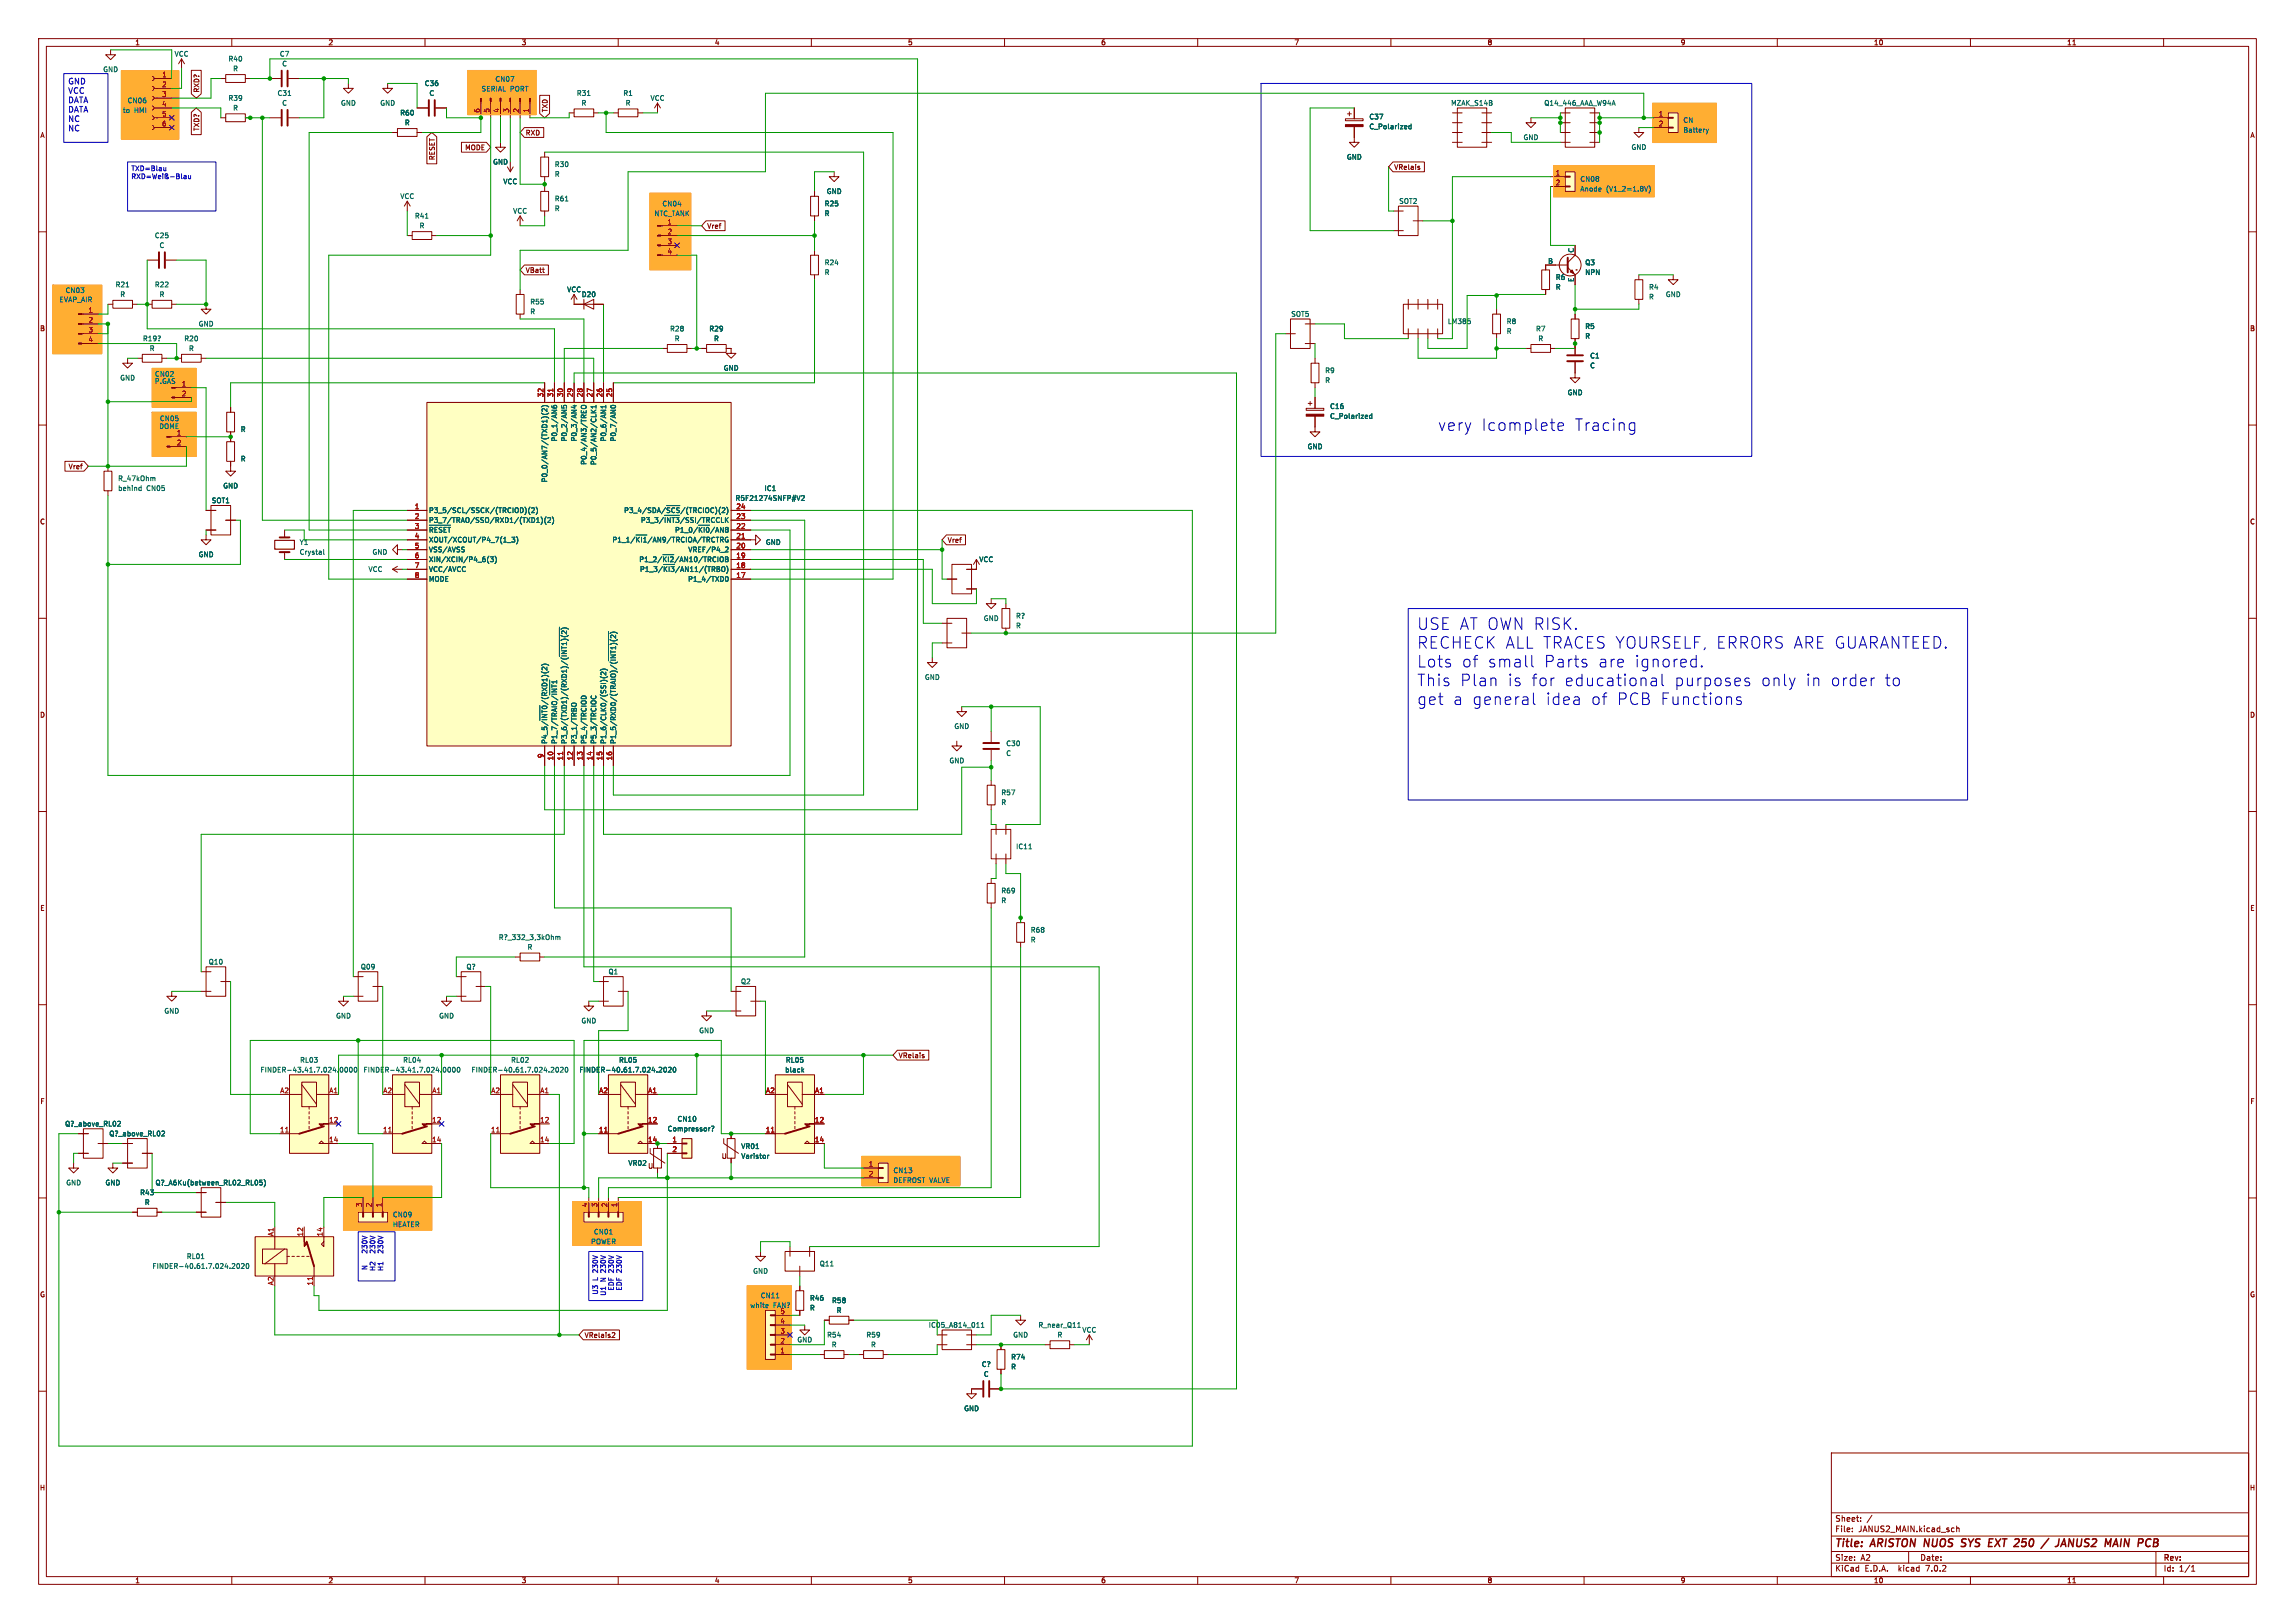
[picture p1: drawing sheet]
<svg xmlns="http://www.w3.org/2000/svg" width="594mm" height="420mm" viewBox="0 0 594 420" stroke-linecap="round" stroke-linejoin="round" font-family="sans-serif">
<defs><g id="words">
<g font-size="4.2" fill="#0000c2">
<text x="372.1" y="111.8">very</text>
<text x="383.2" y="111.8">Icomplete</text>
<text x="407.1" y="111.8">Tracing</text>
<text x="366.7" y="163.1">USE AT OWN RISK.</text>
<text x="366.7" y="168">RECHECK ALL TRACES YOURSELF, ERRORS ARE GUARANTEED.</text>
<text x="366.7" y="172.8">Lots</text>
<text x="378.1" y="172.8">of</text>
<text x="384.6" y="172.8">small</text>
<text x="398.9" y="172.8">Parts</text>
<text x="412.7" y="172.8">are</text>
<text x="421.9" y="172.8">ignored.</text>
<text x="366.7" y="177.7">This</text>
<text x="377.7" y="177.7">Plan</text>
<text x="389.7" y="177.7">is for</text>
<text x="404" y="177.7">educational</text>
<text x="432.2" y="177.7">purposes</text>
<text x="454.4" y="177.7">only</text>
<text x="465.8" y="177.7">in</text>
<text x="472" y="177.7">order</text>
<text x="485.8" y="177.7">to</text>
<text x="366.7" y="182.6">get</text>
<text x="375.8" y="182.6">a general</text>
<text x="399.4" y="182.6">idea</text>
<text x="410.9" y="182.6">of</text>
<text x="417.4" y="182.6">PCB Functions</text>
</g>
<g font-size="2.8" fill="#840000">
<text x="475" y="400.8">Title:</text>
<text x="484.4" y="400.8">ARISTON NUOS</text>
<text x="509" y="400.8">SYS EXT 250</text>
<text x="531.7" y="400.8">/</text>
<text x="535.9" y="400.8">JANUS2</text>
<text x="549.2" y="400.8">MAIN PCB</text>
</g>
<g font-size="2.1" fill="#0000c2">
<text x="17.6" y="22.1">GND</text>
<text x="17.6" y="24.5">VCC</text>
<text x="17.6" y="26.9">DATA</text>
<text x="17.6" y="29.3">DATA</text>
<text x="17.6" y="31.8">NC</text>
<text x="17.6" y="34.2">NC</text>
</g>
<g font-size="2.1" fill="#840000">
<text x="475" y="393.9">Sheet:</text>
<text x="475" y="396.6">File:</text>
<text x="481" y="396.6">JANUS2_MAIN.kicad_sch</text>
<text x="475" y="406.8">KiCad</text>
<text x="475" y="404">Size:</text>
<text x="481.6" y="404">A2</text>
<text x="482.7" y="406.8">E.D.A.</text>
<text x="491.4" y="406.8">kicad</text>
<text x="497" y="404">Date:</text>
<text x="498.5" y="406.8">7.0.2</text>
<text x="560" y="404.2">Rev:</text>
<text x="560" y="406.8">Id:</text>
<text x="564" y="406.8">1/1</text>
</g>
<g font-size="1.8" fill="#840000">
<text x="35" y="11.8">1</text>
<text x="85" y="11.8">2</text>
<text x="135" y="11.8">3</text>
<text x="185" y="11.8">4</text>
<text x="235" y="11.8">5</text>
<text x="285" y="11.8">6</text>
<text x="335" y="11.8">7</text>
<text x="385" y="11.8">8</text>
<text x="435" y="11.8">9</text>
<text x="485" y="11.8">10</text>
<text x="535" y="11.8">11</text>
<text x="51.7" y="24" transform="rotate(-90 51.7 24)">RXD?</text>
<text x="141.9" y="29" transform="rotate(-90 141.9 29)">TXD</text>
<text x="10.4" y="35.8">A</text>
<text x="51.7" y="34" transform="rotate(-90 51.7 34)">TXD?</text>
<text x="136" y="35.2">RXD</text>
<text x="582.4" y="35.8">A</text>
<text x="112.7" y="41.6" transform="rotate(-90 112.7 41.6)">RESET</text>
<text x="120.2" y="39">MODE</text>
<text x="360.8" y="44.1">VRelais</text>
<text x="183" y="59.3">Vref</text>
<text x="136" y="70.8">VBatt</text>
<text x="10.3" y="85.8">B</text>
<text x="582.3" y="85.8">B</text>
<text x="17.6" y="121.6">Vref</text>
<text x="10.3" y="135.8">C</text>
<text x="582.3" y="135.8">C</text>
<text x="245.3" y="140.6">Vref</text>
<text x="10.3" y="185.8">D</text>
<text x="582.3" y="185.8">D</text>
<text x="10.4" y="235.8">E</text>
<text x="582.4" y="235.8">E</text>
<text x="232.6" y="274">VRelais</text>
<text x="10.4" y="285.8">F</text>
<text x="582.4" y="285.8">F</text>
<text x="167.7" y="302.6">U</text>
<text x="186.7" y="300">U</text>
<text x="10.3" y="335.8">G</text>
<text x="582.3" y="335.8">G</text>
<text x="151.3" y="346.4">VRelais2</text>
<text x="10.3" y="385.8">H</text>
<text x="582.3" y="385.8">H</text>
<text x="35" y="409.8">1</text>
<text x="85" y="409.8">2</text>
<text x="135" y="409.8">3</text>
<text x="185" y="409.8">4</text>
<text x="235" y="409.8">5</text>
<text x="285" y="409.8">6</text>
<text x="335" y="409.8">7</text>
<text x="385" y="409.8">8</text>
<text x="435" y="409.8">9</text>
<text x="485" y="409.8">10</text>
<text x="535" y="409.8">11</text>
</g>
<g font-size="1.8" fill="#006464">
<text x="45.1" y="14.8">VCC</text>
<text x="59.1" y="16.1">R40</text>
<text x="72.4" y="14.8">C7</text>
<text x="73" y="17.3">C</text>
<text x="26.6" y="18.8">GND</text>
<text x="60.3" y="18.6">R</text>
<text x="109.9" y="22.4">C36</text>
<text x="124.6" y="23.8">SERIAL PORT</text>
<text x="128.1" y="21.3">CN07</text>
<text x="31.7" y="29.4">to</text>
<text x="32.9" y="26.9">CN06</text>
<text x="34.7" y="29.4">HMI</text>
<text x="59.1" y="26.2">R39</text>
<text x="60.3" y="28.8">R</text>
<text x="71.8" y="25">C31</text>
<text x="73" y="27.5">C</text>
<text x="88.2" y="27.5">GND</text>
<text x="98.3" y="27.5">GND</text>
<text x="111.1" y="25">C</text>
<text x="149.2" y="25">R31</text>
<text x="150.4" y="27.5">R</text>
<text x="161.3" y="25">R1</text>
<text x="161.9" y="27.5">R</text>
<text x="168.3" y="26.2">VCC</text>
<text x="375.5" y="27.5">MZAK_S14B</text>
<text x="103.5" y="30">R60</text>
<text x="104.7" y="32.6">R</text>
<text x="354.3" y="31.1">C37</text>
<text x="354.3" y="33.6">C_Polarized</text>
<text x="435.6" y="31.9">CN</text>
<text x="435.6" y="34.5">Battery</text>
<text x="348.5" y="41.5">GND</text>
<text x="394.2" y="36.4">GND</text>
<text x="422.2" y="38.9">GND</text>
<text x="127.5" y="42.7">GND</text>
<text x="130.2" y="47.8">VCC</text>
<text x="143.5" y="43.4">R30</text>
<text x="143.5" y="45.9">R</text>
<text x="408.9" y="47.2">CN08</text>
<text x="103.5" y="51.6">VCC</text>
<text x="143.5" y="52.3">R61</text>
<text x="171.4" y="53.6">CN04</text>
<text x="213.4" y="53.5">R25</text>
<text x="213.9" y="50.4">GND</text>
<text x="362.1" y="52.9">SOT2</text>
<text x="408.9" y="49.7">Anode</text>
<text x="415.7" y="49.7">(V1_2=1.8V)</text>
<text x="107.3" y="56.7">R41</text>
<text x="108.5" y="59.2">R</text>
<text x="132.7" y="55.4">VCC</text>
<text x="143.5" y="54.8">R</text>
<text x="169.3" y="56.1">NTC_TANK</text>
<text x="213.4" y="56.1">R</text>
<text x="40" y="61.8">C25</text>
<text x="41.2" y="64.3">C</text>
<text x="407.4" y="65.5" transform="rotate(-90 407.4 65.5)">C</text>
<text x="213.4" y="68.8">R24</text>
<text x="213.4" y="71.3">R</text>
<text x="400.6" y="68.3">B</text>
<text x="410.2" y="68.8">Q3</text>
<text x="410.2" y="71.3">NPN</text>
<text x="16.9" y="76">CN03</text>
<text x="29.8" y="74.5">R21</text>
<text x="31.1" y="77">R</text>
<text x="40" y="74.5">R22</text>
<text x="41.2" y="77">R</text>
<text x="146.7" y="75.8">VCC</text>
<text x="150.5" y="77">D20</text>
<text x="402.6" y="72.6">R6</text>
<text x="402.6" y="75.1">R</text>
<text x="407.4" y="73" transform="rotate(-90 407.4 73)">E</text>
<text x="426.7" y="75.1">R4</text>
<text x="426.7" y="77.7">R</text>
<text x="431.1" y="77">GND</text>
<text x="15.3" y="78.4">EVAP_AIR</text>
<text x="137.2" y="78.9">R55</text>
<text x="137.2" y="81.5">R</text>
<text x="334.1" y="82.1">SOT5</text>
<text x="36.9" y="88.5">R19?</text>
<text x="47.6" y="88.5">R20</text>
<text x="51.3" y="84.6">GND</text>
<text x="173.4" y="85.9">R28</text>
<text x="174.6" y="88.5">R</text>
<text x="183.5" y="85.9">R29</text>
<text x="184.7" y="88.5">R</text>
<text x="374.7" y="84">LM385</text>
<text x="389.9" y="84">R8</text>
<text x="389.9" y="86.6">R</text>
<text x="397.5" y="85.9">R7</text>
<text x="398.1" y="88.5">R</text>
<text x="410.2" y="85.3">R5</text>
<text x="410.2" y="87.8">R</text>
<text x="38.7" y="91">R</text>
<text x="48.8" y="91">R</text>
<text x="411.5" y="92.9">C1</text>
<text x="411.5" y="95.4">C</text>
<text x="31" y="98.6">GND</text>
<text x="40" y="99.5">P.GAS</text>
<text x="40" y="97.6">CN02</text>
<text x="187.2" y="96.1">GND</text>
<text x="342.9" y="96.7">R9</text>
<text x="342.9" y="99.3">R</text>
<text x="344.2" y="106">C16</text>
<text x="405.7" y="102.4">GND</text>
<text x="41.1" y="111.2">DOME</text>
<text x="41.3" y="109.1">CN05</text>
<text x="45.7" y="112.8">1</text>
<text x="62.2" y="112">R</text>
<text x="344.2" y="108.5">C_Polarized</text>
<text x="62.2" y="119.6">R</text>
<text x="144.3" y="114.4" transform="rotate(-90 144.3 114.4)">P0_1/AN6</text>
<text x="146.9" y="114.4" transform="rotate(-90 146.9 114.4)">P0_2/AN5</text>
<text x="149.4" y="114.4" transform="rotate(-90 149.4 114.4)">P0_3/AN4</text>
<text x="157" y="114.4" transform="rotate(-90 157 114.4)">P0_6/AN1</text>
<text x="159.6" y="114.4" transform="rotate(-90 159.6 114.4)">P0_7/AN0</text>
<text x="338.4" y="116.4">GND</text>
<text x="30.5" y="124.7">R_47kOhm</text>
<text x="141.8" y="125" transform="rotate(-90 141.8 125)">P0_0/AN7/(TXD1)(2)</text>
<text x="152" y="120.4" transform="rotate(-90 152 120.4)">P0_4/AN3/TREO</text>
<text x="154.5" y="120.5" transform="rotate(-90 154.5 120.5)">P0_5/AN2/CLK1</text>
<text x="30.5" y="127.2">behind</text>
<text x="37.9" y="127.2">CN05</text>
<text x="54.7" y="130.4">SOT1</text>
<text x="57.7" y="126.6">GND</text>
<text x="190.3" y="129.8">R5F21274SNFP#V2</text>
<text x="197.8" y="127.2">IC1</text>
<text x="111" y="132.9">P3_5/SCL/SSCK/(TRCIOD)(2)</text>
<text x="111" y="135.4">P3_7/TRAO/SSO/RXD1/(TXD1)(2)</text>
<text x="161.4" y="133.5">P3_4/SDA/~{SCS}/(TRCIOC)(2)</text>
<text x="165.7" y="136.1">P3_3/~{INT3}/SSI/TRCCLK</text>
<text x="77.5" y="141.2">Y1</text>
<text x="77.5" y="143.7">Crystal</text>
<text x="96.3" y="143.7">GND</text>
<text x="111" y="138.6">~{RESET}</text>
<text x="111" y="140.5">XOUT/XCOUT/P4_7(1_3)</text>
<text x="111" y="143.1">VSS/AVSS</text>
<text x="158.4" y="141.1">P1_1/~{KI1}/AN9/TRCIOA/TRCTRG</text>
<text x="174.6" y="138.6">P1_0/~{KI0}/AN8</text>
<text x="178" y="143.1">VREF/P4_2</text>
<text x="198.1" y="141.2">GND</text>
<text x="51.3" y="144.3">GND</text>
<text x="95.3" y="148.1">VCC</text>
<text x="111" y="145.6">XIN/XCIN/P4_6(3)</text>
<text x="111" y="148.1">VCC/AVCC</text>
<text x="165.3" y="146.2">P1_2/~{KI2}/AN10/TRCIOB</text>
<text x="165.5" y="148.8">P1_3/~{KI3}/AN11/(TRBO)</text>
<text x="253.4" y="145.6">VCC</text>
<text x="111" y="150.7">MODE</text>
<text x="178" y="150.7">P1_4/TXD0</text>
<text x="254.5" y="160.8">GND</text>
<text x="262.9" y="160.2">R?</text>
<text x="262.9" y="162.8">R</text>
<text x="239.3" y="176.1">GND</text>
<text x="246.9" y="188.8">GND</text>
<text x="142.4" y="192.5" transform="rotate(-90 142.4 192.5)">P4_5/~{INT0}/(RXD1)(2)</text>
<text x="144.9" y="192.5" transform="rotate(-90 144.9 192.5)">P1_7/TRAIO/~{INT1}</text>
<text x="147.5" y="192.5" transform="rotate(-90 147.5 192.5)">P3_6/(TXD1)/(RXD1)/(~{INT1)(2)}</text>
<text x="149.4" y="192.5" transform="rotate(-90 149.4 192.5)">P3_1/TRBO</text>
<text x="152" y="192.5" transform="rotate(-90 152 192.5)">P5_4/TRCIOD</text>
<text x="154.5" y="192.5" transform="rotate(-90 154.5 192.5)">P5_3/TRCIOC</text>
<text x="157" y="192.5" transform="rotate(-90 157 192.5)">P1_6/CLK0/(SSI)(2)</text>
<text x="160.2" y="192.5" transform="rotate(-90 160.2 192.5)">P1_5/RXD0/(TRAIO)/(~{INT1)(2)}</text>
<text x="245.7" y="197.7">GND</text>
<text x="260.4" y="193.2">C30</text>
<text x="260.4" y="195.8">C</text>
<text x="259.1" y="205.9">R57</text>
<text x="259.1" y="208.5">R</text>
<text x="262.9" y="219.9">IC11</text>
<text x="259.1" y="231.3">R69</text>
<text x="259.1" y="233.9">R</text>
<text x="129" y="243.4">R?_332_3,3kOhm</text>
<text x="136.5" y="245.9">R</text>
<text x="266.7" y="241.5">R68</text>
<text x="266.7" y="244">R</text>
<text x="53.9" y="249.7">Q10</text>
<text x="93.3" y="251">Q09</text>
<text x="120.6" y="251">Q?</text>
<text x="157.4" y="252.3">Q1</text>
<text x="191.7" y="254.8">Q2</text>
<text x="42.5" y="262.4">GND</text>
<text x="86.9" y="263.7">GND</text>
<text x="113.6" y="263.7">GND</text>
<text x="150.4" y="265">GND</text>
<text x="180.9" y="267.5">GND</text>
<text x="77.6" y="275.1">RL03</text>
<text x="104.3" y="275.1">RL04</text>
<text x="132.2" y="275.1">RL02</text>
<text x="160.1" y="275.1">RL05</text>
<text x="203.3" y="275.1">RL05</text>
<text x="67.3" y="277.7">FINDER-43.41.7.024.0000</text>
<text x="94" y="277.7">FINDER-43.41.7.024.0000</text>
<text x="121.9" y="277.7">FINDER-40.61.7.024.2020</text>
<text x="149.9" y="277.7">FINDER-40.61.7.024.2020</text>
<text x="203.1" y="277.7">black</text>
<text x="16.8" y="291.7">Q?_above_RL02</text>
<text x="172.7" y="292.9">Compressor?</text>
<text x="175.3" y="290.4">CN10</text>
<text x="28.2" y="294.2">Q?_above_RL02</text>
<text x="191.8" y="297.5">VR01</text>
<text x="162.6" y="301.8">VR02</text>
<text x="191.8" y="300">Varistor</text>
<text x="231.1" y="303.7">CN13</text>
<text x="17.1" y="306.9">GND</text>
<text x="27.2" y="306.9">GND</text>
<text x="36.2" y="309.4">R43</text>
<text x="37.4" y="312">R</text>
<text x="40.2" y="306.9">Q?_A6Ku(between_RL02_RL05)</text>
<text x="231.1" y="306.3">DEFROST VALVE</text>
<text x="101.6" y="315.2">CN09</text>
<text x="101.6" y="317.7">HEATER</text>
<text x="152.9" y="322.1">POWER</text>
<text x="153.6" y="319.6">CN01</text>
<text x="39.4" y="328.5">FINDER-40.61.7.024.2020</text>
<text x="48.3" y="325.9">RL01</text>
<text x="194.9" y="329.8">GND</text>
<text x="212.1" y="327.9">Q11</text>
<text x="194.1" y="338.6">white</text>
<text x="196.8" y="336.1">CN11</text>
<text x="200.1" y="338.6">FAN?</text>
<text x="209.6" y="336.7">R46</text>
<text x="209.6" y="339.3">R</text>
<text x="215.3" y="337.4">R58</text>
<text x="216.5" y="339.9">R</text>
<text x="206.3" y="347.5">GND</text>
<text x="214" y="346.3">R54</text>
<text x="224.2" y="346.3">R59</text>
<text x="240.3" y="343.7">IC05_A814_011</text>
<text x="262.2" y="346.3">GND</text>
<text x="268.7" y="343.7">R_near_Q11</text>
<text x="273.6" y="346.3">R</text>
<text x="280.1" y="345">VCC</text>
<text x="215.2" y="348.8">R</text>
<text x="225.4" y="348.8">R</text>
<text x="254" y="353.9">C?</text>
<text x="261.6" y="352">R74</text>
<text x="254.6" y="356.4">C</text>
<text x="261.6" y="354.5">R</text>
<text x="249.5" y="365.3">GND</text>
</g>
<g font-size="1.8" fill="#a90000">
<text x="41.9" y="20.1">1</text>
<text x="41.9" y="22.6">2</text>
<text x="41.9" y="25.1">3</text>
<text x="41.9" y="27.7">4</text>
<text x="124.2" y="29.2" transform="rotate(-90 124.2 29.2)">6</text>
<text x="126.7" y="29.2" transform="rotate(-90 126.7 29.2)">5</text>
<text x="129.3" y="29.2" transform="rotate(-90 129.3 29.2)">4</text>
<text x="131.8" y="29.2" transform="rotate(-90 131.8 29.2)">3</text>
<text x="134.4" y="29.2" transform="rotate(-90 134.4 29.2)">2</text>
<text x="136.9" y="29.2" transform="rotate(-90 136.9 29.2)">1</text>
<text x="41.9" y="30.2">5</text>
<text x="41.9" y="32.8">6</text>
<text x="429.2" y="30.2">1</text>
<text x="429.2" y="32.8">2</text>
<text x="402.6" y="45.5">1</text>
<text x="402.6" y="48">2</text>
<text x="172.7" y="58.2">1</text>
<text x="172.7" y="60.7">2</text>
<text x="172.7" y="63.2">3</text>
<text x="172.7" y="65.8">4</text>
<text x="22.8" y="81">1</text>
<text x="22.8" y="83.6">2</text>
<text x="22.8" y="86.1">3</text>
<text x="22.8" y="88.6">4</text>
<text x="47" y="100.1">1</text>
<text x="47" y="102.6">2</text>
<text x="140.7" y="102.9" transform="rotate(-90 140.7 102.9)">32</text>
<text x="143.3" y="102.9" transform="rotate(-90 143.3 102.9)">31</text>
<text x="145.8" y="102.9" transform="rotate(-90 145.8 102.9)">30</text>
<text x="148.3" y="102.9" transform="rotate(-90 148.3 102.9)">29</text>
<text x="150.9" y="102.9" transform="rotate(-90 150.9 102.9)">28</text>
<text x="153.4" y="102.9" transform="rotate(-90 153.4 102.9)">27</text>
<text x="156" y="102.9" transform="rotate(-90 156 102.9)">26</text>
<text x="158.5" y="102.9" transform="rotate(-90 158.5 102.9)">25</text>
<text x="45.7" y="115.3">2</text>
<text x="107.3" y="131.8">1</text>
<text x="190.5" y="131.8">24</text>
<text x="107.3" y="134.4">2</text>
<text x="107.3" y="136.9">3</text>
<text x="190.5" y="136.9">22</text>
<text x="190.5" y="134.4">23</text>
<text x="107.3" y="139.4">4</text>
<text x="107.3" y="142">5</text>
<text x="190.5" y="142">20</text>
<text x="190.5" y="139.4">21</text>
<text x="107.3" y="144.5">6</text>
<text x="107.3" y="147.1">7</text>
<text x="107.3" y="149.6">8</text>
<text x="190.5" y="149.6">17</text>
<text x="190.5" y="147.1">18</text>
<text x="190.5" y="144.5">19</text>
<text x="140.7" y="196.2" transform="rotate(-90 140.7 196.2)">9</text>
<text x="143.3" y="196.9" transform="rotate(-90 143.3 196.9)">10</text>
<text x="145.8" y="196.9" transform="rotate(-90 145.8 196.9)">11</text>
<text x="148.3" y="196.9" transform="rotate(-90 148.3 196.9)">12</text>
<text x="150.9" y="196.9" transform="rotate(-90 150.9 196.9)">13</text>
<text x="153.4" y="196.9" transform="rotate(-90 153.4 196.9)">14</text>
<text x="156" y="196.9" transform="rotate(-90 156 196.9)">15</text>
<text x="158.5" y="196.9" transform="rotate(-90 158.5 196.9)">16</text>
<text x="72.4" y="283">A2</text>
<text x="85.1" y="283">A1</text>
<text x="99.1" y="283">A2</text>
<text x="111.8" y="283">A1</text>
<text x="127.1" y="283">A2</text>
<text x="139.8" y="283">A1</text>
<text x="155" y="283">A2</text>
<text x="167.7" y="283">A1</text>
<text x="198.2" y="283">A2</text>
<text x="210.9" y="283">A1</text>
<text x="72.4" y="293.1">11</text>
<text x="85.1" y="290.6">12</text>
<text x="99.1" y="293.1">11</text>
<text x="111.8" y="290.6">12</text>
<text x="127" y="293.1">11</text>
<text x="139.7" y="290.6">12</text>
<text x="154.9" y="293.1">11</text>
<text x="167.6" y="290.6">12</text>
<text x="198.1" y="293.1">11</text>
<text x="210.8" y="290.6">12</text>
<text x="85.1" y="295.7">14</text>
<text x="111.8" y="295.7">14</text>
<text x="139.7" y="295.7">14</text>
<text x="167.6" y="295.7">14</text>
<text x="174" y="295.7">1</text>
<text x="174" y="298.2">2</text>
<text x="210.8" y="295.7">14</text>
<text x="224.8" y="302">1</text>
<text x="224.8" y="304.5">2</text>
<text x="93.7" y="312.5" transform="rotate(-90 93.7 312.5)">3</text>
<text x="96.3" y="312.5" transform="rotate(-90 96.3 312.5)">2</text>
<text x="98.8" y="312.5" transform="rotate(-90 98.8 312.5)">1</text>
<text x="152.1" y="312.5" transform="rotate(-90 152.1 312.5)">4</text>
<text x="154.7" y="312.5" transform="rotate(-90 154.7 312.5)">3</text>
<text x="157.2" y="312.5" transform="rotate(-90 157.2 312.5)">2</text>
<text x="159.8" y="312.5" transform="rotate(-90 159.8 312.5)">1</text>
<text x="70.9" y="320" transform="rotate(-90 70.9 320)">A1</text>
<text x="78.5" y="320" transform="rotate(-90 78.5 320)">12</text>
<text x="83.6" y="320" transform="rotate(-90 83.6 320)">14</text>
<text x="70.9" y="332.7" transform="rotate(-90 70.9 332.7)">A2</text>
<text x="81" y="332.7" transform="rotate(-90 81 332.7)">11</text>
<text x="201.9" y="340.1">5</text>
<text x="201.9" y="347.7">2</text>
<text x="201.9" y="345.2">3</text>
<text x="201.9" y="342.6">4</text>
<text x="201.9" y="350.3">1</text>
</g>
<g font-size="1.8" fill="#0000c2">
<text x="34" y="44.5">TXD=Blau</text>
<text x="95.3" y="328.8" transform="rotate(-90 95.3 328.8)">N</text>
<text x="95.3" y="324.2" transform="rotate(-90 95.3 324.2)">230V</text>
<text x="97.4" y="329" transform="rotate(-90 97.4 329)">H2</text>
<text x="97.4" y="324.3" transform="rotate(-90 97.4 324.3)">230V</text>
<text x="99.4" y="329" transform="rotate(-90 99.4 329)">H1</text>
<text x="99.4" y="324.3" transform="rotate(-90 99.4 324.3)">230V</text>
<text x="155" y="335.1" transform="rotate(-90 155 335.1)">U3</text>
<text x="155" y="331.5" transform="rotate(-90 155 331.5)">L 230V</text>
<text x="157.1" y="335.5" transform="rotate(-90 157.1 335.5)">U1</text>
<text x="157.1" y="331.8" transform="rotate(-90 157.1 331.8)">N 230V</text>
<text x="159.1" y="334.1" transform="rotate(-90 159.1 334.1)">EDF 230V</text>
<text x="161.2" y="334.1" transform="rotate(-90 161.2 334.1)">EDF 230V</text>
</g>
</g></defs>
<g fill="none" stroke="#840000" stroke-width=".26">
<path d="M10 10h574v400h-574zM12 12h570v396h-570zM28.6 12.9v1.3h1.3l-1.3 1.2-1.2-1.2h1.2M39.4 19.8l.3 .2 .2 .3-.2 .4-.3 .1M47 15.2l-.8 1.3M47 15.2v2.6M47 15.2l.8 1.3M49.5 18.2h2.6v6.1l-1.3 1.1-1.3-1.1zM58.4 19.3h5.1v2h-5.1zM60 10v2M110 10v2M160 10v2"/>
<path d="M210 10v2M260 10v2M310 10v2M360 10v2M410 10v2M460 10v2M510 10v2M560 10v2M39.4 32.5l.3 .2 .2 .3-.2 .4-.3 .1M39.4 30l.3 .1 .2 .4-.2 .4-.3 .1M39.4 27.4l.3 .2 .2 .4-.2 .3-.3 .1M39.4 24.9l.3 .1 .2 .4-.2 .4-.3 .1"/>
<path d="M39.4 22.4l.3 .1 .2 .4-.2 .3-.3 .2M39.9 30.5h4.5M39.9 33h4.5M39.9 27.9h4.5M39.9 25.4h4.5M39.9 22.9h4.5M39.9 20.3h4.5M49.5 29.1l1.3-1.2 1.3 1.2v5.7h-2.6zM57.1 30.5h1.3M57.1 20.3h1.3M58.4 29.5h5.1v2h-5.1zM63.5 30.5h1.3"/>
<path d="M63.5 20.3h1.3M69.8 30.5h2.8M69.8 20.3h2.8M74.7 30.5h2.8M74.7 20.3h2.8M90.2 21.6v1.3h1.2l-1.2 1.2-1.3-1.2h1.3M100.3 21.6v1.3h1.3l-1.3 1.2-1.2-1.2h1.2M101.6 34.3h1.3M102.9 33.3h5v2h-5zM107.9 34.3h1.3M107.9 27.9h2.8M110.5 35.4l1.3-1.1 1.2 1.1v7h-2.5z"/>
<path d="M112.8 27.9h2.8M119.4 36.8h6.5l1.1 1.3-1.1 1.3h-6.5zM124.5 26.3v4.2M127 26.3v4.2M129.5 36.8v1.3h1.3l-1.3 1.3-1.2-1.3h1.2M129.5 26.3v4.2M132.1 26.3v4.2M134.6 26.3v4.2M135.7 33h5v2.6h-5l-1.1-1.3zM137.2 26.3v4.2M139.7 24.7h2.5v4.7l-1.2 1.1-1.3-1.1zM141 39.4v1.2"/>
<path d="M147.3 29.2h1.3M148.6 28.2h5.1v2h-5.1zM153.7 29.2h1.2M158.7 29.2h1.3M160 28.2h5.1v2h-5.1zM165.1 29.2h1.3M170.2 26.7l-.8 1.2M170.2 26.7v2.5M170.2 26.7l.7 1.2M348.2 30.7h4.6v.5h-4.6zM348.7 29.5h1.1M349.2 29v1"/>
<path d="M350.5 32.8v4h1.3l-1.3 1.3-1.3-1.3h1.3M350.5 27.9v2.8M375.9 34.3h2.6M375.9 36.8h2.6M375.9 31.8h2.6M375.9 29.2h2.6M377.2 27.9h7.6v10.2h-7.6zM383.5 34.3h2.6M383.5 36.8h2.6M383.5 31.8h2.6M383.5 29.2h2.6M396.2 30.5v1.3h1.3l-1.3 1.2-1.2-1.2h1.2"/>
<path d="M403.9 34.3h2.5M403.9 36.8h2.5M403.9 31.8h2.5M403.9 29.2h2.5M405.1 27.9h7.6v10.2h-7.6zM411.5 34.3h2.5M411.5 36.8h2.5M411.5 31.8h2.5M411.5 29.2h2.5M424.2 33v1.3h1.2l-1.2 1.3-1.3-1.3h1.3M428 30.5h3.8M428 33h3.8"/>
<path d="M431.8 32.9h1.3v.2h-1.3zM431.8 30.4h1.3v.2h-1.3zM431.8 29.2h2.5v5.1h-2.5zM10 60h2M105.4 52.1l-.8 1.2M105.4 52.1v2.5M105.4 52.1l.8 1.2M106.7 59.9h5.1v2.1h-5.1zM131.3 43.2l.8 1.3M132.1 41.9v2.6M132.8 43.2l-.7 1.3M134.6 55.9v2.5"/>
<path d="M134.6 55.9l-.7 1.3M134.6 55.9l.8 1.3M140 40.6h2v5.1h-2zM140 49.5h2v5.1h-2zM141 45.7v1.3M141 48.3v1.2M141 54.6v1.3M171 58.4h4.3M182.7 57.2h5v2.5h-5l-1.1-1.3zM209.8 50.8h2v5.1h-2zM210.8 49.5v1.3M210.8 55.9v1.3"/>
<path d="M215.9 44.5v1.2h1.3l-1.3 1.3-1.3-1.3h1.3M360.5 41.9h8.2v2.6h-8.2l-1.1-1.3zM360.7 54.6h2.5M360.7 59.7h2.5M361.9 53.3h5.1v7.7h-5.1zM365.8 57.2h2.5M367.4 43.5v.3M401.3 45.7h3.8M401.3 48.3h3.8M405.1 48.1h1.3v.3h-1.3zM405.1 45.6h1.3v.2h-1.3zM405.1 44.5h2.6v5h-2.6z"/>
<path d="M582 60h2M27.9 78.7h1.3M29.2 77.7h5.1v2.1h-5.1zM34.3 78.7h1.3M38.1 67.3h2.8M38.1 78.7h1.3M39.4 77.7h5v2.1h-5zM42.9 67.3h2.8M44.4 78.7h1.3M53.3 78.7v1.3h1.3l-1.3 1.3-1.2-1.3h1.2M105.4 61h1.3M111.8 61h1.2"/>
<path d="M133.6 76.2h2v5.1h-2zM134.6 74.9v1.3M135.7 68.6h6.2v2.5h-6.2l-1.1-1.2zM148.6 76.2v2.5h7.6M148.6 76.2l-.8 1.3M148.6 76.2l.8 1.3M151.1 78.7l2.6-1.2v2.5zM151.1 77.5v2.5M171 61h4.3M171 66h4.3M171 63.5h4.3M209.8 66h2v5.1h-2z"/>
<path d="M210.8 64.8v1.2M210.8 71.1v1.3M363.2 78.7h10.2v7.7h-10.2zM364.5 77.5v2.5M367 77.5v2.5M369.6 77.5v2.5M372.1 77.5v2.5M399 69.9h2.1v5h-2.1zM400 74.9v1.3M405.8 69.2l1.9 1.9v2.6M405.8 68.6h-5.8v1.3M407.7 63.5v2.5l-1.9 1.9"/>
<path d="M407.9 69.9h.1M423.2 72.4h2v5.1h-2zM424.2 71.1v1.3M424.2 77.5v1.2M433.1 71.1v1.3h1.2l-1.2 1.3-1.3-1.3h1.3M21.2 88.9h4.2M21.2 86.4h4.2M21.2 83.8h4.2M21.2 81.3h4.2M33 92.7v1.3h1.3l-1.3 1.3-1.3-1.3h1.3M35.6 92.7h1.2M36.8 91.7h5.1v2h-5.1z"/>
<path d="M41.9 92.7h1.3M45.7 92.7h1.3M47 91.7h5.1v2h-5.1zM52.1 92.7h1.2M134.6 81.3v1.3M141 99.1v5M143.5 99.1v5M146 99.1v5M148.6 99.1v5M151.1 99.1v5M153.7 99.1v5M156.2 99.1v5"/>
<path d="M158.7 99.1v5M171.4 90.2h1.3M172.7 89.2h5.1v2h-5.1zM177.8 90.2h1.3M181.6 90.2h1.3M182.9 89.2h5.1v2h-5.1zM188 90.2h1.2v1.2h1.3l-1.3 1.3-1.2-1.3h1.2M332.7 86.4h2.6M334 82.6h5.1v7.6h-5.1zM337.8 88.9h2.6M337.8 83.8h2.6M339.3 94h2.1v5.1h-2.1z"/>
<path d="M340.4 92.7v1.3M340.4 99.1v1.2M364.5 85.1v2.5M367 85.1v2.5M369.6 85.1v2.5M372.1 85.1v2.5M386.3 81.3h2.1v5.1h-2.1zM387.3 80v1.3M387.3 86.4v1.2M395 90.2h1.2M396.2 89.2h5.1v2h-5.1zM401.3 90.2h1.3"/>
<path d="M406.7 82.6h2v5h-2zM407.7 93.7v4.1h1.2l-1.2 1.3-1.3-1.3h1.3M407.7 81.3v1.3M407.7 87.6v4.1M10 110h2M16.8 119.4h4.9l1.2 1.3-1.2 1.2h-4.9zM44 115.6h4.3M44 113h4.3M45.3 102.9h4.2M45.3 100.3h4.2M58.7 106.7h2v5.1h-2zM58.7 114.3h2v5.1h-2z"/>
<path d="M59.7 119.4v2.5h1.3l-1.3 1.3-1.3-1.3h1.3M59.7 105.4v1.3M59.7 111.8v2.5M110.5 104.1h78.7v88.9h-78.7zM338.1 105.7h4.5v.5h-4.5zM338.6 104.4h1M339.1 103.9v1M340.4 107.7v4.1h1.2l-1.2 1.2-1.3-1.2h1.3M340.4 102.9v2.8M582 110h2M26.9 121.9h2.1v5.1h-2.1zM27.9 120.7v1.2"/>
<path d="M27.9 127v1.3M53.3 138.4v1.3h1.3l-1.3 1.3-1.2-1.3h1.2M53.3 132.1h2.6M53.3 137.2h2.6M54.6 130.8h5.1v7.6h-5.1zM58.4 134.6h2.6M73.7 137.2v1.9M105.4 132.1h5.1M105.4 134.6h5.1M105.4 137.2h5.1M105.4 139.7h5.1M189.2 139.7h6.4v-1.3l1.2 1.3-1.2 1.3v-1.3"/>
<path d="M189.2 132.1h5.1M189.2 134.6h5.1M189.2 137.2h5.1M245 138.4h4.9v2.6h-4.9l-1.2-1.3zM10 160h2M73.7 142.9v1.9M101.6 147.3h2.5M101.6 147.3l1.3 .8M102.9 142.2v-1.2l-1.3 1.2 1.3 1.3v-1.3h1.2M102.9 146.6l-1.3 .7M105.4 149.9h5.1M105.4 147.3h5.1"/>
<path d="M105.4 144.8h5.1M105.4 142.2h5.1M189.2 149.9h5.1M189.2 147.3h5.1M189.2 144.8h5.1M189.2 142.2h5.1M245.1 149.9h2.5M246.4 146.1h5.1v7.6h-5.1zM250.2 152.4h2.5M252.7 144.8v2.5h-2.5M252.7 144.8l-.7 1.3M252.7 144.8l.8 1.3"/>
<path d="M256.5 154.9v1.3h1.3l-1.3 1.3-1.2-1.3h1.2M259.3 157.5h2.1v5.1h-2.1zM260.3 156.2v1.3M582 160h2M241.3 170.2v1.3h1.3l-1.3 1.2-1.3-1.2h1.3M243.8 161.3h2.6M243.8 166.4h2.6M245.1 160h5.1v7.6h-5.1zM248.9 163.8h2.6M260.3 162.6v1.2M141 193v5.1M143.5 193v5.1"/>
<path d="M146 193v5.1M148.6 193v5.1M151.1 193v5.1M153.7 193v5.1M156.2 193v5.1M158.7 193v5.1M247.6 191.8v1.2h1.3l-1.3 1.3-1.2-1.3h1.2M248.9 182.9v1.3h1.3l-1.3 1.2-1.3-1.2h1.3M256.5 189.2v2.8M256.5 194.1v2.8M10 210h2M255.5 203.2h2.1v5.1h-2.1z"/>
<path d="M256.5 214.6h5.1v7.7h-5.1zM256.5 201.9v1.3M256.5 208.3v1.3M257.8 213.4v2.5M260.3 213.4v2.5M582 210h2M255.5 228.6h2.1v5.1h-2.1zM256.5 227.3v1.3M256.5 233.7v1.3M257.8 221v2.5M260.3 221v2.5M263.1 238.8h2.1v5h-2.1z"/>
<path d="M264.2 237.5v1.3M10 260h2M44.4 256.5v1.3h1.3l-1.3 1.3-1.2-1.3h1.2M52.1 251.5h2.5M52.1 256.5h2.5M53.3 250.2h5.1v7.6h-5.1zM57.1 254h2.6M88.9 257.8v1.3h1.3l-1.3 1.3-1.3-1.3h1.3M91.4 252.7h2.6M91.4 257.8h2.6M92.7 251.5h5.1v7.6h-5.1zM96.5 255.3h2.6"/>
<path d="M115.6 257.8v1.3h1.2l-1.2 1.3-1.3-1.3h1.3M118.1 252.7h2.5M118.1 257.8h2.5M119.4 251.5h5.1v7.6h-5.1zM123.2 255.3h2.5M133.3 247.7h1.3M134.6 246.6h5.1v2.1h-5.1zM139.7 247.7h1.3M152.4 259.1v1.3h1.3l-1.3 1.2-1.3-1.2h1.3M154.9 254h2.6M154.9 259.1h2.6M156.2 252.7h5.1v7.7h-5.1z"/>
<path d="M160 256.5h2.6M189.2 256.5h2.6M190.5 255.3h5.1v7.6h-5.1zM194.3 259.1h2.5M264.2 243.8v1.3M582 260h2M74.9 278.1h10.2v20.4h-10.2zM101.6 278.1h10.2v20.4h-10.2zM129.5 278.1h10.2v20.4h-10.2zM157.5 278.1h10.1v20.4h-10.1zM182.9 261.6v1.3h1.2l-1.2 1.3-1.3-1.3h1.3M189.2 261.6h2.6"/>
<path d="M200.7 278.1h10.1v20.4h-10.1zM232.3 271.8h8.1v2.5h-8.1l-1.2-1.2zM239.2 273.4v.3M20.3 298.5h2.6M20.3 293.4h2.6M21.6 292.1h5.1v7.6h-5.1zM25.4 295.9h2.5M31.7 295.9h2.6M33 294.6h5.1v7.7h-5.1zM36.8 298.5h2.6M72.4 293.4h5.1M74.9 283.2h3.2"/>
<path d="M78.1 280h3.8v6.4h-3.8zM78.1 280.7l3.8 5.1M80 286.4v.6M80 287.7v.6M80 288.9v.7M80 290.2v.6M80 291.5v.6M81.9 283.2h5.7M83.8 295.9l-.6-.6-.7 .6h5.1M85.1 290.8h2.5M99.1 293.4h5M101.6 283.2h3.2"/>
<path d="M104.8 280h3.8v6.4h-3.8zM104.8 280.7l3.8 5.1M106.7 286.4v.6M106.7 287.7v.6M106.7 288.9v.7M106.7 290.2v.6M106.7 291.5v.6M108.6 283.2h5.7M110.5 295.9l-.6-.6-.7 .6h5.1M111.8 290.8h2.5M127 293.4h5.1M129.5 283.2h3.2"/>
<path d="M132.7 280h3.8v6.4h-3.8zM132.7 280.7l3.8 5.1M134.6 286.4v.6M134.6 287.7v.6M134.6 288.9v.7M134.6 290.2v.6M134.6 291.5v.6M136.5 283.2h5.7M138.4 295.9l-.6-.6-.6 .6h5M139.7 290.8h2.5M154.9 293.4h5.1M157.5 283.2h3.2"/>
<path d="M160.7 280h3.8v6.4h-3.8zM160.7 280.7l3.8 5.1M162.6 286.4v.6M162.6 287.7v.6M162.6 288.9v.7M162.6 290.2v.6M162.6 291.5v.6M164.5 283.2h5.7M166.4 295.9l-.7-.6-.6 .6h5.1v1.3M167.6 290.8h2.6M168.3 297.2v1.3l3.8 2.5M169.2 297.2h2v5.1h-2z"/>
<path d="M172.7 295.9h3.8M172.7 298.5h3.8M176.5 298.3h1.3v.3h-1.3zM176.5 295.8h1.3v.2h-1.3zM176.5 294.6h2.6v5.1h-2.6zM187.3 294.6v1.3l3.8 2.6M188.2 294.6h2v5.1h-2zM189.2 293.4v1.2M189.2 299.7v1.3M198.1 293.4h5.1M200.7 283.2h3.1M203.8 280h3.8v6.4h-3.8z"/>
<path d="M203.8 280.7l3.8 5.1M205.7 286.4v.6M205.7 287.7v.6M205.7 288.9v.7M205.7 290.2v.6M205.7 291.5v.6M207.6 283.2h5.8M209.5 295.9l-.6-.6-.6 .6h5.1M210.8 290.8h2.6M10 310h2M19 301v1.3h1.3l-1.3 1.2-1.2-1.2h1.2M29.2 301v1.3h1.3l-1.3 1.2-1.3-1.2h1.3"/>
<path d="M31.7 301h2.6M34.3 313.7h1.3M35.6 312.7h5v2h-5zM40.6 313.7h1.3M50.8 313.7h2.5M50.8 308.6h2.5M52.1 307.3h5v7.7h-5zM55.9 311.2h2.5M71.1 317.5v5.7M78.7 317.5v2.5M83.8 317.5v5.1l-.6-.7 .6-.6M92.7 313.7h7.6v2.5h-7.6z"/>
<path d="M93.9 313.7h.2v1.3h-.2zM94 309.9v3.8M96.4 313.7h.2v1.3h-.2zM96.5 309.9v3.8M98.9 313.7h.3v1.3h-.3zM99.1 309.9v3.8M151.1 313.7h10.2v2.5h-10.2zM152.3 313.7h.2v1.3h-.2zM152.4 309.9v3.8M154.8 313.7h.3v1.3h-.3zM154.9 309.9v3.8M157.4 313.7h.2v1.3h-.2z"/>
<path d="M157.5 309.9v3.8M159.9 313.7h.2v1.3h-.2zM160 309.9v3.8M170.2 302.3v1.2M223.5 302.3h3.8M223.5 304.8h3.8M227.3 304.7h1.3v.2h-1.3zM227.3 302.1h1.3v.3h-1.3zM227.3 301h2.6v5.1h-2.6zM582 310h2M66 320h20.4v10.2h-20.4zM67.9 323.2h6.4v3.8h-6.4z"/>
<path d="M71.1 327v3.2M73.7 323.2l-5.1 3.8M74.3 325.1h.6M75.6 325.1h.6M76.8 325.1h.7M78.1 325.1h.6M79.4 325.1h.6M81.3 327.7v5M196.8 323.9v1.2h1.3l-1.3 1.3-1.2-1.3h1.2M198.1 339.1h2.6v12.7h-2.6zM203.2 323.9h7.6v5h-7.6zM204.5 322.6v2.5"/>
<path d="M206 334h2v5.1h-2zM207 327.7v2.5M207 332.7v1.3M207 339.1v1.3M209.5 322.6v2.5M151 344.2h9.3v2.5h-9.3l-1.1-1.3zM158.6 344.8l.4 .1 .2 .3-.8 .9h.8M199.4 340.2h1.3v.3h-1.3zM199.4 342.8h1.3v.2h-1.3zM199.4 345.3h1.3v.3h-1.3zM199.4 347.9h1.3v.2h-1.3zM199.4 350.4h1.3v.2h-1.3z"/>
<path d="M200.7 350.5h3.8M200.7 348h3.8M200.7 345.4h3.8M200.7 342.9h3.8M200.7 340.4h3.8M208.3 342.9v1.3h1.2l-1.2 1.2-1.3-1.2h1.3M212.1 350.5h1.3M213.4 349.5h5v2h-5zM213.4 341.6h1.2M214.6 340.6h5.1v2h-5.1zM218.4 350.5h1.3M219.7 341.6h1.3"/>
<path d="M222.2 350.5h1.3M223.5 349.5h5.1v2h-5.1zM228.6 350.5h1.3M242.6 348h2.5M242.6 345.4h2.5M243.8 344.2h7.7v5.1h-7.7zM250.2 348h2.5M250.2 345.4h2.5M254.3 359.4h-2.8v1.3h1.2l-1.2 1.3-1.3-1.3h1.3M256.3 359.4h2.8M258.1 349.3h2v5h-2zM259.1 348v1.3"/>
<path d="M259.1 354.3v1.3M264.2 340.4v1.2h1.2l-1.2 1.3-1.3-1.3h1.3M270.5 348h1.3M271.8 347h5.1v2h-5.1zM276.9 348h1.2M281.9 345.4l-.7 1.3M281.9 345.4v2.6M281.9 345.4l.8 1.3M10 360h2M474 376h108v32h-108zM582 360h2M474 397.5h108"/>
<path d="M474 391.5h108M479.4 396.2v.2M479.4 395.5v.1M481.6 393.5v.2M481.6 392.8v.1M484.5 392.1l-1.3 1.9M506.4 394.9v1.5M506.4 395.5h.6l.1 .9M60 408v2M110 408v2M160 408v2M210 408v2"/>
<path d="M260 408v2M310 408v2M360 408v2M410 408v2M460 408v2M474 404.5h108M474 401.5h108M494 401.5v3M510 408v2M558 401.5v6.5M560 408v2M567.2 406.6h.9"/>
<path d="M567.2 405.5l.4-.4v1.5"/>
<circle cx="406.4" cy="68.6" r="2.82"/>
</g>
<path d="M507.8 399l.6 .3M508.7 398.2l-.8 .2M530.3 398.1l-2.1 2.6M533.6 399.6h1M547.1 399.6h.9M547.7 398.2l.4 2M507.8 400.2h.5M533.4 400.2l.9-2 .4 2" fill="none" stroke="#840000" stroke-width=".4"/>
<g fill="#ffae32" stroke="#ffae32" stroke-width=".26">
<path d="M402.1 42.8h26.1v8.2h-26.1z"/>
<path d="M427.8 26.7h16.5v10.2h-16.5z"/>
<path d="M168.2 50h10.6v19.9h-10.6z"/>
<path d="M121 18.2h17.8v11.5h-17.8z"/>
<path d="M31.4 18.3h14.9v17.7h-14.9z"/>
<path d="M88.9 306.9h22.9v11.5h-22.9z"/>
<path d="M13.6 73.8h12.7v17.7h-12.7z"/>
<path d="M39.4 106.7h11.4v11.4h-11.4z"/>
<path d="M39.4 95.3h11.4v10.1h-11.4z"/>
<path d="M148.2 311h17.8v11.2h-17.8z"/>
<path d="M223.1 299.2h25.4v7.7h-25.4z"/>
<path d="M193.4 332.7h11.4v21.6h-11.4z"/>
</g>
<g fill="#ffffc2" stroke="#ffffc2" stroke-width=".26">
<path d="M198.1 339.1h2.6v12.7h-2.6z"/>
<path d="M405.1 44.5h2.6v5h-2.6z"/>
<path d="M431.8 29.2h2.5v5.1h-2.5z"/>
<path d="M110.5 104.1h78.7v88.9h-78.7z"/>
<path d="M101.6 278.1h10.2v20.4h-10.2z"/>
<path d="M74.9 278.1h10.2v20.4h-10.2z"/>
<path d="M92.7 313.7h7.6v2.5h-7.6z"/>
<path d="M66 320h20.4v10.2h-20.4z"/>
<path d="M176.5 294.6h2.6v5.1h-2.6z"/>
<path d="M151.1 313.7h10.2v2.5h-10.2z"/>
<path d="M129.5 278.1h10.2v20.4h-10.2z"/>
<path d="M157.5 278.1h10.1v20.4h-10.1z"/>
<path d="M227.3 301h2.6v5.1h-2.6z"/>
<path d="M200.7 278.1h10.1v20.4h-10.1z"/>
</g>
<g fill="none" stroke="#006464" stroke-width=".26">
<path d="M365.2 32.1v1.3l-.5-.1v-.7h.5M400 26.2l.2-.2 .5 .2 .1 .6-.2 .4-.6-.1zM400.2 27l.4 .2M400.6 27.2l.2 .2M401.3 27.3h.7M401.3 26.3l.3-.3v1.3M402.8 25.9l-.3 .9h.8M403.1 26.4v.9M403.4 27.4h1M404.9 25.9l-.3 .9h.8M405.3 26.4v.9M406.2 25.9l-.3 .9h.7"/>
<path d="M406.5 26.4v.9M407.7 26l-.6 .3v.7l.2 .3 .4-.2v-.6h-.4l-.2 .2M408 27.4h1M409.1 27.3l.4-1.3 .5 1.3M409.2 26.9h.6M410.2 27.3l.4-1.3 .5 1.3M410.3 26.9h.6M411.7 26l.4 1.3h-.8zM412.3 27.4h.9M413.4 26l.3 1.3 .3-1 .2 1 .3-1.3M415.7 26.5l-.3 .3-.4-.1v-.6l.4-.1 .3 .2-.1 .8-.6 .3M416.4 25.9l-.3 .9h.8"/>
<path d="M416.7 26.4v.9M417.2 27.3l.4-1.3 .5 1.3M417.3 26.9h.7M441.6 33.4l.3 .8M441.9 34.2l-.1 .3M442.2 33.4l-.3 .8M426.5 48.2l-.4 1.3M426.8 48a1.46 1.46 0 0 1 0 2M140.1 106.9a1.46 1.46 0 0 0 1.9 0M140.1 105.3a1.46 1.46 0 0 1 1.9 0M140.2 108.2a1.49 1.49 0 0 1 1.8 0M141.6 105.7v.8l-.9-.8-.4 .3 .1 .5"/>
<path d="M142.8 105l.3 .6h.8l.2-.2-.1-.4h-.6l-.1 .4 .3 .2M145.4 105v.6h.6l-.1-.6h.6v.6M148.3 105h.9M148.8 104.8v.8l-1-.3M150.4 106.2v.6M150.6 105h.9l.2 .2v.4l-.4 .1h-.7l-.2-.3zM151.1 106.4v.4M151.7 106.2v.6M153 106.8h1.3M153 106.1l.7 .7M154.3 104.9v.7M154.3 107.2v.7"/>
<path d="M154.3 105.3h-1.3l.4 .3M154.3 106.1l-.8 .5M156.8 104.9v.7M156.8 105.3h-1.3l.4 .3M158.2 105a.61 .61 0 0 1 .7-.2 .61 .61 0 0 1 .4 .6 .62 .62 0 0 1-.7 .3 .62 .62 0 0 1-.5-.6zM355.1 107v1.3l-.5-.1-.1-.6 .6-.1M36.2 126.1l.3 .1M36.5 125.7v1.3M36.5 126.9l-.3 .1M39.9 123.6l.2 .1v.7M111.1 135.9h5.5M112 136.7l-.2-.2h-.5v1.2"/>
<path d="M113.2 136.5h-.6v1.2M114.4 136.5h-.5l-.2 .2M115.5 136.5h-.6v1.2M115.9 136.5h.7M116.3 136.5v1.2M132.5 139h.8l-.5 .5 .4 .1v.6h-.7M133.7 138.8a1.46 1.46 0 0 1 0 2M135.9 131.2a1.46 1.46 0 0 1 0 2M137.2 131.2a1.46 1.46 0 0 0 0 2M137.6 131.5l.5-.1 .2 .4-.8 .9h.8M138.8 131.2a1.46 1.46 0 0 1 0 2M138.9 135.2h.7"/>
<path d="M138.9 134.3l.3-.4v1.3M140 133.8a1.46 1.46 0 0 1 0 1.9M141.4 133.8a1.46 1.46 0 0 0 0 1.9M141.8 134.1l.5-.2 .2 .4-.8 .9h.8M142.9 133.8a1.46 1.46 0 0 1 0 1.9M159.5 139.3l-.2-.3h-.5v1.3M160.1 139.3l.3-.3v1.3M162.3 139.3l.2-.3v1.3M162.5 131.6l-.2-.2h-.5v1.3M163 131.4h.7l-.4 .5M164.3 139l-1 1.6M164.6 138.5h2.8"/>
<path d="M164.8 139v1.3M165.5 139l-.7 .7M165.5 131.3l-.3 .9M166 139v1.3M166.2 133.9v1.3M166.7 139.3l.3-.3v1.3M167.4 131.3l-1.1 1.7M168.5 131.5l-.5-.1-.3 .2M168.8 139l-1.1 1.6M169.7 131.7l-.2-.2-.5-.1v1.3M170.1 132.7l.4-1.3 .4 1.3M171 139v1.3l-.7-1.3v1.3"/>
<path d="M171.5 139.3l.3-.3 .5 .3M171.7 133.9l-1.1 1.6M172 133.4h3.8M172.2 133.9v1.3M172.3 131.3l-1.1 1.7M172.5 130.8h3.5M173.4 131.5l-.5-.1-.3 .2M173.5 133.9v1.3l-.7-1.3v1.3M173.7 139l-1.1 1.6M174 139h.7M174.3 133.9v1.3M174.3 139v1.3"/>
<path d="M174.6 131.5l-.3-.1-.4 .3M175 136.5v1.2M175.1 139v1.3M175.8 131.5l-.4-.1-.3 .2M176.6 136.5v1.2M177.2 133.9l-1.1 1.6M177.3 131.3l-1.1 1.7M177.7 139v1.3M178.1 131.2l-.3 .6M178.4 131.4h.7M178.7 131.4v1.3M180 133.9v1.3"/>
<path d="M180.3 131.6l-.3-.2h-.5v1.3M180.6 136.4l-1.1 1.6M180.8 135.9h2.8M181 136.5v1.2M181.5 131.5l-.3-.1-.4 .3M181.5 133.9l-1.1 1.6M181.6 139l-1.1 1.6M181.7 136.5l-.7 .7M182.1 131.4v1.3M182.1 133.9v1.3M182.2 139v1.3M182.3 136.5v1.2"/>
<path d="M182.6 131.8l.3-.4 .4 .1 .2 .3M182.9 133.9v1.3M183 139v1.3M184.7 131.5l-.3-.1-.4 .3M185 136.4l-1.1 1.6M185.2 131.2l.3 .6M185.2 137.7l.4-1.2 .5 1.2M185.7 139v1.3M186.5 131.2l-.3 .6M186.5 139v1.3M186.7 133.9v1.3M186.9 131.5l.5-.1 .2 .4-.8 .9h.8"/>
<path d="M187.2 136.5v1.2l-.7-1.2v1.2M187.8 139.3a.57 .57 0 0 0 0 .7 .57 .57 0 0 0 .7 .2v-.5h-.3M187.8 133.9v1.3M187.9 136.5h.3l.3 .2M187.9 134.5l.6 .7M188.1 131.2a1.46 1.46 0 0 1 0 2M188.5 133.9l-.7 .8M207.1 128.2l-.4 1.3M207.5 128.4l.4-.2 .3 .4-.8 .9h.8M83.8 142.2v1.1l.2 .2M126.5 143.9a1.46 1.46 0 0 0 0 2M126.9 144.1h.8l-.4 .5 .3 .1v.5h-.7"/>
<path d="M128.1 143.9a1.46 1.46 0 0 1 0 2M131.3 140.4h1M165.9 146.6v1.3M166.5 144.3l-.3-.2h-.5v1.3M167.1 144.4l.2-.3v1.3M167.5 146.6v1.3M169 140.3l.4-1.3 .5 1.3M169.1 144.2l.5-.1 .3 .2M171.3 144l-1.1 1.7M171.5 146.6l-1.1 1.6M171.6 143.5h2.8M171.7 144.1v1.3"/>
<path d="M171.9 146.6v1.3M172.5 144.1l-.8 .7M172.6 146.6l-.7 .8M173 144.1v1.3M173.2 146.6v1.3M173.5 144.2l.5-.1 .3 .2M175.7 144l-1.1 1.7M175.9 146.6l-1.1 1.6M176 145.4l.4-1.3 .4 1.3M176.1 147.9l.5-1.3 .4 1.3M178 144.1v1.3l-.8-1.3v1.3M178.1 146.6v1.3l-.7-1.3v1.3"/>
<path d="M178.6 144.4l.3-.3v1.3M179 146.6v1.3M179.4 140.3l.4-1.3 .5 1.3M179.8 144.3l.2-.2 .4 .2M180.3 146.6v1.3M181.9 144l-1.1 1.7M182.1 146.6l-1.1 1.6M182.1 144.1h.8M182.5 144.1v1.3M183.5 146.6v1.3M184 144.3l-.2-.2h-.5v1.3M184.3 146.6v1.3"/>
<path d="M185.3 144.2l-.4-.1-.4 .3M185.6 146.6v1.3M185.8 144.1v1.3M186.4 144.5l.3-.4 .3 .1 .2 .3M187.3 146.6l.3 .5v.6l-.6 .1M187.8 144.1h.4l.2 .2-.2 .4 .3 .4-.3 .3h-.4zM187.8 144.7h.4M187.8 141.6h.4l.3 .3-.8 .9h.8M187.9 149.2h.2a.62 .62 0 0 1 .4 .6 .62 .62 0 0 1-.6 .6l-.1-.4zM188.1 146.5a1.46 1.46 0 0 1 0 1.9M140.1 173.8l.6 .3M140.1 172.2a1.46 1.46 0 0 1 1.9 0"/>
<path d="M140.3 178l1.3 .8M140.5 179.2l-.2 .3v.5h1.3M140.6 176.8l-.3 .2v.5h1.3M140.7 174.8l-.6 .3M141.6 172.6v.8l-.9-.8-.4 .3 .1 .5M141.6 178l-1.3 .8M141.6 175.9h-1.3l.3 .2M142.3 176v3.8M142.8 179.7h1.3M142.8 178.3h1.3l-1.3 .7h1.3M142.8 177.5h1.3M142.8 176.4h1.3"/>
<path d="M144.8 162.3v7.6M145.2 170.2l.5 .3M145.2 164.4a1.46 1.46 0 0 0 1.9 0M145.2 162.8a1.46 1.46 0 0 1 1.9 0M145.3 179l1.6 1.1M145.3 171l1.6 1.1M145.4 177.7h1.2M145.4 175.7l1.2 .9M145.4 167.3v.7M145.4 169.7h1.2M145.4 168.4h1.2l-1.2 .7h1.2M145.4 167.6h1.2"/>
<path d="M145.7 174.6l-.3 .2v.4h1.2M145.7 172.6l-.5 .3M146.6 165.4h-.9l-.5 .3M146.6 175.7l-1.2 .9M146.6 163.3v.7l-.9-.7-.3 .2 .1 .5M146.6 173.7h-1.2l.3 .2M146.6 166.5h-1.2l.3 .3M155.3 175.1a1.46 1.46 0 0 0 2 0M155.3 173.5a1.46 1.46 0 0 1 2 0M155.4 176.3a1.49 1.49 0 0 1 1.8 0M155.6 174v.6M155.6 174h.1"/>
<path d="M156.8 173.9v.8l-.7-.7h-.5M157.5 163.4v7.6M157.9 171.3l.5 .3M157.9 165.5l.5 .3M157.9 163.9a1.46 1.46 0 0 1 1.9 0M157.9 179.7l.5 .2M158 172.1l1.6 1.1M158.1 168.3v.8M158.1 178.6v.7M158.1 178.9h1.2M158.1 175.8h1.2M158.1 170.8h1.2"/>
<path d="M158.1 169.5h1.2l-1.2 .7h1.2M158.1 168.7h1.2M158.3 177.4l-.2 .3v.4h1.2M158.4 173.7l-.5 .3M158.4 166.5l-.5 .3M158.5 174.4l-.4 .3v.4l.4 .1M159.3 167.6h-1.2l.3 .3M159.3 164.4v.7l-.9-.7-.3 .2 .1 .5M159.3 176.2l-1.2 .4 1.2 .5M159.8 165.5l-.3 .2M139.7 182.6v3.8M140.1 180.4l.6 .3"/>
<path d="M140.2 190.7l.9 .3M140.2 186.7l1.7 1.1M140.2 181.2l1.7 1.1M140.3 186.2h1.3M140.3 183.8v.7M140.3 188.2v.6h.6M140.3 184.9h1.3l-1.3 .7h1.3M140.3 184.1h1.3M140.5 191.5l-.2 .2v.5h1.3M140.5 182.7l-.2 .3 .2 .3M142.8 186.7l1.6 1.1M142.8 180.1l1.6 1.1"/>
<path d="M142.8 192.2h1.3M142.8 190.7h1.3M142.8 188.1l1.3 .5M142.8 186.1h1.3M142.8 185.3h1.3M142.8 182.9h1.3M144.1 183.3l-1.3 .5 1.3 .4M145.3 186.7l1.6 1.1M145.4 192.2h1.2M145.4 185.2h1.2M145.4 183.7l1.2 .8M145.4 183.2h1.2"/>
<path d="M145.4 181.6h1.2M146.6 183.7l-1.2 .8M148.3 181.9l.7 .1 .2 .5M150.4 180.8a.64 .64 0 0 1 .7-.7 .64 .64 0 0 1 .6 .7M153.1 180.1l-.1 .5M154.1 180.1l.1 .5M158 186.7l1.6 1.1M158 180.4l1.6 1.1M158.1 188.2v.6h.6M158.1 184.2l1.2 .9M158.3 191.5l-.2 .2v.5h1.2M158.3 181.9l-.2 .2 .2 .4"/>
<path d="M158.3 185.5l-.2 .3v.4h1.2M158.4 183.1l-.3 .2v.5h1.2M159.3 190.7h-1.2l.3 .2M159.3 184.2l-1.2 .9M266.3 219.7h.7M143.8 242.4l.4-.1 .2 .2M144.4 242.5l.2-.2 .3 .1v.8M144.4 242.5v.7M89.4 276.3l.1-.1a.62 .62 0 0 1 .5 .6 .62 .62 0 0 1-.6 .6l-.2-.4zM90.6 276.3l.1-.1a.62 .62 0 0 1 .5 .6 .62 .62 0 0 1-.6 .6l-.2-.4zM91.8 276.3l.2-.1a.62 .62 0 0 1 .4 .6 .62 .62 0 0 1-.6 .6l-.1-.4zM116.1 276.2h.1a.62 .62 0 0 1 .5 .6 .62 .62 0 0 1-.6 .6l-.2-.4z"/>
<path d="M117.2 276.3l.2-.1a.62 .62 0 0 1 .5 .6 .62 .62 0 0 1-.6 .6l-.2-.4zM118.4 276.3l.2-.1a.62 .62 0 0 1 .5 .6 .62 .62 0 0 1-.6 .6l-.2-.4zM144 276.2h.1a.62 .62 0 0 1 .5 .6 .62 .62 0 0 1-.6 .6l-.2-.4zM145.1 276.3l.4-.1 .3 .3-.8 .9h.8M146.4 276.3l.2-.1a.62 .62 0 0 1 .4 .6 .62 .62 0 0 1-.6 .6l-.1-.4zM171.9 276.3l.2-.1a.62 .62 0 0 1 .4 .6 .62 .62 0 0 1-.5 .6l-.2-.4zM173 276.3l.5-.1 .2 .3-.8 .9h.8M174.3 276.3l.2-.1a.62 .62 0 0 1 .5 .6 .62 .62 0 0 1-.6 .6l-.2-.4zM207.7 277l.3 .4M208 276.6l-.4 .5M30.6 290.1l.5 .1 .1 .3-.8 .9h.8M42.1 292.7h.4l.1 .4-.8 .9h.8"/>
<path d="M184.2 291.5l.4-.1a.49 .49 0 0 1-.2 .8M184.4 292.6v.1M198.7 298.9v.9M199 298.9l-.3 .3M66.6 305.5v1M67.9 305.4h-.7v.6l.6-.1 .1 .6h-.7M68.3 305.2a1.46 1.46 0 0 1 0 1.9M157.8 319.4h.7M52.1 325.7h.7M61.4 327.1l.2-.1a.62 .62 0 0 1 .4 .6 .62 .62 0 0 1-.5 .6l-.2-.4zM62.5 327.1l.5-.1 .2 .3-.8 .9h.8M63.8 327.1l.2-.1a.62 .62 0 0 1 .4 .6 .62 .62 0 0 1-.5 .6l-.2-.4z"/>
<path d="M198.8 337.6v.3l-.6 .1M200.9 335.9h.8M252.8 343.5h.7M254 343.5h.7M254 342.6l.3-.4v1.3M278.9 343.5h.7M279 342.5l.3-.3v1.3"/>
</g>
<g fill="none" stroke="#840000" stroke-width=".51">
<path d="M72.9 18.3v4.1M74.4 18.3v4.1M72.9 28.4v4.1M74.4 28.4v4.1M111 25.9v4.1M112.5 25.9v4.1M41.1 65.3v4M42.7 65.3v4M405.8 66.7v3.8M405.6 93.5h4.1M405.6 91.9h4.1M72.4 139.1h2.5"/>
<path d="M72.4 142.9h2.5M254.5 193.8h4.1M254.5 192.3h4.1M83.8 291.5l-6.3 1.9M110.5 291.5l-6.4 1.9M138.4 291.5l-6.3 1.9M166.4 291.5l-6.4 1.9M209.5 291.5l-6.3 1.9M79.4 321.3l1.9 6.4M254.5 357.4v4M256 357.4v4"/>
</g>
<g fill="#840000" stroke="#840000" stroke-width=".26">
<path d="M406.4 70.4l.5-.5 .5 1z"/>
<path d="M20.3 88.8h.9v.2h-.9z"/>
<path d="M20.3 86.2h.9v.3h-.9z"/>
<path d="M20.3 83.7h.9v.2h-.9z"/>
<path d="M20.3 81.2h.9v.2h-.9z"/>
<path d="M43.2 115.4h.8v.3h-.8z"/>
<path d="M43.2 112.9h.8v.3h-.8z"/>
<path d="M44.4 102.7h.9v.3h-.9z"/>
<path d="M44.4 100.2h.9v.3h-.9z"/>
<path d="M124.3 25.4h.3v.9h-.3z"/>
<path d="M126.9 25.4h.2v.9h-.2z"/>
<path d="M129.4 25.4h.3v.9h-.3z"/>
<path d="M132 25.4h.2v.9h-.2z"/>
<path d="M134.5 25.4h.2v.9h-.2z"/>
<path d="M137 25.4h.3v.9h-.3z"/>
<path d="M348.2 32.3h4.6v.5h-4.6z"/>
<path d="M338.1 107.2h4.5v.5h-4.5z"/>
<path d="M170.2 65.9h.8v.3h-.8z"/>
<path d="M170.2 63.4h.8v.2h-.8z"/>
<path d="M170.2 60.8h.8v.3h-.8z"/>
<path d="M170.2 58.3h.8v.2h-.8z"/>
<path d="M109.2 290.8h2.6h-1.3l-.6 .7z"/>
<path d="M82.5 290.8h2.6h-1.3l-.6 .7z"/>
<path d="M78.7 320v1.3l.7 .6-.7 .7z"/>
<path d="M137.2 290.8h2.5h-1.3l-.6 .7z"/>
<path d="M165.1 290.8h2.5h-1.2l-.7 .7z"/>
<path d="M208.3 290.8h2.5h-1.3l-.6 .7z"/>
</g>
<path d="M143.1 100.6v.8M192 139.3h.7M145.6 194.6v.7M73.9 293h.7M100.6 293h.7M128.5 293h.7M156.5 293h.7M199.6 293h.8M80.9 330.5v.7" fill="none" stroke="#a90000" stroke-width=".26"/>
<path d="M71.1 139.8h5.1v2.3h-5.1z" fill="none" stroke="#840000" stroke-width=".3"/>
<g fill="none" stroke="#0000c2" stroke-width=".26">
<path d="M16.5 19.1h11.4v17.7h-11.4zM326.4 21.6h127v96.5h-127zM33 41.9h22.9v12.7h-22.9zM34.3 45v1.3M34.6 45.6l.4 .7M34.9 45.1v.5h-.6M35.4 45l.9 1.3M36.3 45l-.9 1.3M36.8 45v1.3a.67 .67 0 0 0 .7-.5 .67 .67 0 0 0-.3-.8M38 45.6h1M38 45.9h1M39.5 45l.3 1.3 .2-1 .3 1 .3-1.3"/>
<path d="M41 45.8l.6-.1-.1-.2-.3-.1-.2 .2v.6h.5M42.1 45.4v.9M42.9 43.3v.9M42.9 44.1l-.3 .1M43 46.2l.4 .1 .2-.2-.6-.5 .4-.2a.34 .34 0 0 0-.2-.4 .34 .34 0 0 0-.5 .2v1.1M44.1 45.8h1M45.7 45h.4l.3 .2-.3 .4 .3 .4-.2 .3h-.5zM45.7 45.6h.4M47 45v1.1l.2 .2M47.6 45.5h.5l.1 .8M48.2 45.7l-.6 .2 .2 .4 .4-.1M48.8 45.4v.8l.5-.1"/>
<path d="M49.3 45.4v.9M403.3 110.4l1.4-.3-.2-.6-.8-.1-.4 .4 .1 1.4 .3 .2 .8-.2M422.3 109.4l.8 .1M423.1 111.2l-.8 .2M423.1 109.4v2.4a.82 .82 0 0 1-1 .6M364.5 157.5h144.8v49.5h-144.8zM396.5 169.6v2.6l.4 .4M396.9 179.3v2.6l.4 .4M402.3 175.5l-.6 .1M409.9 171.6l.7 .1 .1 .5-.4 .4h-.6M409.9 170.6l.7 .1M415.6 179.3h.3"/>
<path d="M420 170.7l.2 .6-1.5 .3M427.5 175.6l.2-.1 .9 .1 .1 1.9M428.7 176.2l-1 .1a.59 .59 0 0 0-.4 .6 .59 .59 0 0 0 .4 .6l1-.2M430.2 174.5v2.5l.4 .5M437.9 172.5l.3 .1 .8-.1M437.9 170.7l.3-.1 .8 .1M439 169.6v3M440.5 172.3l.1 .2-.1 .1M440.5 172.3l-.2 .2 .2 .1M440.5 172.3v.3M452.7 175.6l-.7-.1-.4 .4 .1 .4 1 .3 .2 .3-.2 .4-.2 .2-.9-.2M463.2 175.5l.7 2"/>
<path d="M463.9 177.5l-.4 .8M464.6 175.5l-.7 2M469.9 175.5h.4l.4 .4M484.3 175.5v2M484.5 175.7l-.2 .3M490.3 175.6a.81 .81 0 0 1 1.3 .4v.9a.81 .81 0 0 1-1.3 .4M408.6 180.5l.1 1.8M408.7 182.2l-.2 .1M408.7 181l-.2 .2M414.7 180.3h1.2M447.7 180.3l.5 .4v1.6M450.6 180.5l-.7-.2-.4 .4 .1 .5 1 .3 .1 .2-.1 .5-.3 .1-.8-.1"/>
<path d="M92.7 318.8h9.5v12.7h-9.5zM152.4 323.9h14v12.7h-14z"/>
</g>
<path d="M31.4 18.3h14.9v17.7h-14.9zM121 18.2h17.8v11.5h-17.8zM427.8 26.7h16.5v10.2h-16.5zM168.2 50h10.6v19.9h-10.6zM402.1 42.8h26.1v8.2h-26.1zM13.6 73.8h12.7v17.7h-12.7zM39.4 95.3h11.4v10.1h-11.4zM39.4 106.7h11.4v11.4h-11.4zM223.1 299.2h25.4v7.7h-25.4zM88.9 306.9h22.9v11.5h-22.9zM148.2 311h17.8v11.2h-17.8zM193.4 332.7h11.4v21.6h-11.4z" fill="none" stroke="#ffa93a" stroke-width=".26"/>
<g fill="none" stroke="#009600" stroke-width=".26">
<path d="M28.6 12.9h15.8v7.4M47 17.8v5.1h-2.6M44.4 27.9h12.7v2.6M57.1 20.3h-2.5v5.1h-10.2M63.5 30.5h6.3M64.8 20.3h5v-5.1h167.7v194.4h-96.5v-11.5M67.9 30.5v104.1h37.5M77.5 20.3h12.7v1.3M83.8 20.3v10.2h-6.3M100.3 21.6h7.6v6.3M101.6 34.3h-21.6v102.9h25.4M115.6 27.9v2.6h8.9v3.8h-15.3"/>
<path d="M127 30.5v35.5h-41.9v83.9h20.3M129.5 30.5v6.3M132.1 30.5v11.4M134.6 30.5v17.2h6.4M141 39.4h82.5v166.3h-64.8v-7.6M147.3 29.2v1.3h-10.1M154.9 29.2h3.8M156.9 29.2v5.1h74.2v115.6h-36.8M166.4 29.2h3.8M350.5 27.9h-11.4v31.8h21.6M386.1 34.3h5.1v2.5h12.7M396.2 30.5h7.7"/>
<path d="M403.9 29.2v5.1M414 30.5h14M414 29.2v7.6M424.2 33h3.8M425.4 30.5v-6.4h-227.3v20.4h-35.5v20.3h-28v10.1M105.4 54.6v6.4M141 47v1.3M141 55.9v2.5h-6.4M175.3 58.4h6.3M210.8 57.2v7.6M215.9 44.5h-5.1v5M359.4 43.2v11.4h1.3"/>
<path d="M368.3 57.2h7.6M401.3 48.3v15.2h6.4M401.3 45.7h-25.4v41.9h-3.8M27.9 78.7v2.6h-2.5M35.6 78.7h2.5M38.1 67.3v17.8h105.4v14M45.7 67.3h7.6v11.4h-7.6M113 61h14M156.2 78.7v20.4M175.3 61h35.5M175.3 66h5v24.2M210.8 72.4v26.7h-52.1"/>
<path d="M387.3 76.5h-7.6v13.7h-10.1v-2.6M400 76.2h-12.7v3.8M407.7 73.7v7.6M424.2 78.7v1.3h-16.5M424.2 71.1h8.9M25.4 83.8h2.5v36.9M25.4 88.9h20.3v3.8h-2.5M27.9 83.8v2.6h-2.5M33 92.7h2.6M53.3 92.7h100.4v6.4M134.6 82.6h16.5v16.5M141 99.1h-81.3v6.3"/>
<path d="M148.6 99.1v-2.6h171.4v262.9h-60.9v-3.8M171.4 90.2h-25.4v8.9M179.1 90.2h2.5M332.7 86.4h-2.5v77.4h-78.7M340.4 88.9v3.8M340.4 83.8h7.6v3.8h16.5M367 87.6v5.1h20.3v-5.1M387.3 90.2h7.7M407.7 88.9v1.3h-5.1M48.3 118.1h.1M48.3 115.6v5.1h-25.4M48.3 113h11.4"/>
<path d="M49.5 100.3h3.8v31.8M49.5 102.9v1.1h-21.6M340.4 100.3v2.6M27.9 128.3v72.4h176.6v-63.5h-10.2M53.3 137.2v1.2M61 134.6h1.2v11.5h-34.3M73.7 137.2h5v2.5h26.7M105.4 132.1h-14v120.6M194.3 132.1h114.3v242.1h-293.4v-80.8h5.1M194.3 134.6h14v113.1h-67.3M243.8 139.7v10.2h1.3M73.7 144.8h31.7"/>
<path d="M104.1 147.3h1.3M104.1 142.2h1.3M194.3 147.3h47v8.9h11.4v-3.8M194.3 144.8h44.7v16.5h4.8M194.3 142.2h49.5M256.5 154.9h3.8v1.3M243.8 166.4h-2.5v3.8M143.5 198.1v36.9h45.7v21.5M146 198.1v17.8h-93.9v35.6M151.1 198.1v52.1h133.4v72.4h-75M153.7 198.1v55.9h1.2M156.2 198.1v17.8h92.7v-17.4h7.6"/>
<path d="M248.9 182.9h20.3v30.5h-8.9M256.5 182.9v6.3M256.5 196.9v5M256.5 209.6v3.8h1.3M256.5 235v72.3h-99v2.6M257.8 223.5v3.8h-1.3M260.3 223.5v2.6h3.9v12.7M44.4 256.5h7.7M59.7 254v29.2h12.7M88.9 257.8h2.5M99.1 255.3v27.9M115.6 257.8h2.5"/>
<path d="M125.7 255.3h1.3v27.9M133.3 247.7h-15.2v5M152.4 259.1h2.5M162.6 256.5v10.2h-7.7v16.5M196.8 259.1h1.3v24.1M264.2 245.1v64.8h-104.2M92.7 269.2v24.2h6.4M114.3 273.1v10.1M180.3 273.1v10.1h-10.1M182.9 261.6h6.3M223.5 273.1v10.1h-10.1M231.1 273.1h-143.5v10.1"/>
<path d="M20.3 298.5h-1.3v2.5M27.9 295.9h3.8M39.4 298.5v10.1h11.4M72.4 293.4h-7.6v-24.2h83.8v26.7h-6.4M87.6 295.9h8.9v14M114.3 295.9v14h-15.2M127 293.4v13.9h25.4v2.6M142.2 283.2h2.6v62.2M151.1 293.4h3.8M170.2 295.9h2.5M172.7 298.5v40.6h-90.2v-3.8h-1.2v-2.6M198.1 293.4h-11.4v-24.2h-35.5l-.1 38.1"/>
<path d="M213.4 295.9v6.4h10.1M15.2 313.7h19.1M29.2 301h2.5M41.9 313.7h8.9M58.4 311.2h12.7v6.3M94 309.9h-10.2v7.6M170.2 303.5v1.3h2.5M189.2 301v3.8M223.5 304.8h-68.6v5.1M71.1 332.7v12.7h78.8M204.5 322.6v-1.3h-7.7v2.6M207 330.2v2.5"/>
<path d="M204.5 350.5h7.6M204.5 342.9h3.8M204.5 340.4h2.5M213.4 341.6v6.4h-8.9M219.7 350.5h2.5M221 341.6h21.6v3.8M242.6 348v2.5h-12.7M252.7 348h17.8M264.2 340.4h-7.7v5h-3.8M278.1 348h3.8"/>
</g>
<path d="M43.8 32.4l1.3 1.2M43.8 29.9l1.3 1.2M45.1 32.4l-1.3 1.2M45.1 29.9l-1.3 1.2M174.7 62.9l1.2 1.2M175.9 62.9l-1.2 1.2M87 290.2l1.2 1.2M88.2 290.2l-1.2 1.2M113.7 290.2l1.2 1.2M114.9 290.2l-1.2 1.2M203.9 344.8l1.2 1.2M205.1 344.8l-1.2 1.2" fill="none" stroke="#000084" stroke-width=".26"/>
<g fill="#009600" stroke="#009600" stroke-width=".26">
<circle cx="264.2" cy="237.5" r=".46"/>
<circle cx="260.3" cy="163.8" r=".46"/>
<circle cx="243.8" cy="142.2" r=".46"/>
<circle cx="256.5" cy="198.5" r=".46"/>
<circle cx="256.5" cy="182.9" r=".46"/>
<circle cx="407.7" cy="88.9" r=".46"/>
<circle cx="387.3" cy="76.5" r=".46"/>
<circle cx="407.7" cy="80" r=".46"/>
<circle cx="375.9" cy="57.2" r=".46"/>
<circle cx="124.5" cy="30.5" r=".46"/>
<circle cx="83.8" cy="20.3" r=".46"/>
<circle cx="180.3" cy="90.2" r=".46"/>
<circle cx="210.8" cy="61" r=".46"/>
<circle cx="414" cy="30.5" r=".46"/>
<circle cx="156.9" cy="29.2" r=".46"/>
<circle cx="425.4" cy="30.5" r=".46"/>
<circle cx="414" cy="34.3" r=".46"/>
<circle cx="414" cy="31.8" r=".46"/>
<circle cx="387.3" cy="90.2" r=".46"/>
<circle cx="403.9" cy="30.5" r=".46"/>
<circle cx="403.9" cy="31.8" r=".46"/>
<circle cx="27.9" cy="146.1" r=".46"/>
<circle cx="92.7" cy="269.2" r=".46"/>
<circle cx="64.8" cy="30.5" r=".46"/>
<circle cx="67.9" cy="30.5" r=".46"/>
<circle cx="69.8" cy="20.3" r=".46"/>
<circle cx="53.3" cy="78.7" r=".46"/>
<circle cx="45.7" cy="92.7" r=".46"/>
<circle cx="38.1" cy="78.7" r=".46"/>
<circle cx="27.9" cy="120.7" r=".46"/>
<circle cx="27.9" cy="83.8" r=".46"/>
<circle cx="27.9" cy="104" r=".46"/>
<circle cx="59.7" cy="113" r=".46"/>
<circle cx="127" cy="61" r=".46"/>
<circle cx="141" cy="47.7" r=".46"/>
<circle cx="180.3" cy="273.1" r=".46"/>
<circle cx="15.2" cy="313.7" r=".46"/>
<circle cx="259.1" cy="359.4" r=".46"/>
<circle cx="259.1" cy="348" r=".46"/>
<circle cx="172.7" cy="304.8" r=".46"/>
<circle cx="189.2" cy="304.8" r=".46"/>
<circle cx="189.2" cy="293.4" r=".46"/>
<circle cx="144.8" cy="345.4" r=".46"/>
<circle cx="170.2" cy="295.9" r=".46"/>
<circle cx="151.1" cy="307.3" r=".46"/>
<circle cx="151.2" cy="293.4" r=".46"/>
<circle cx="114.3" cy="273.1" r=".46"/>
<circle cx="223.5" cy="273.1" r=".46"/>
</g>
<use href="#words"/>
</svg>
